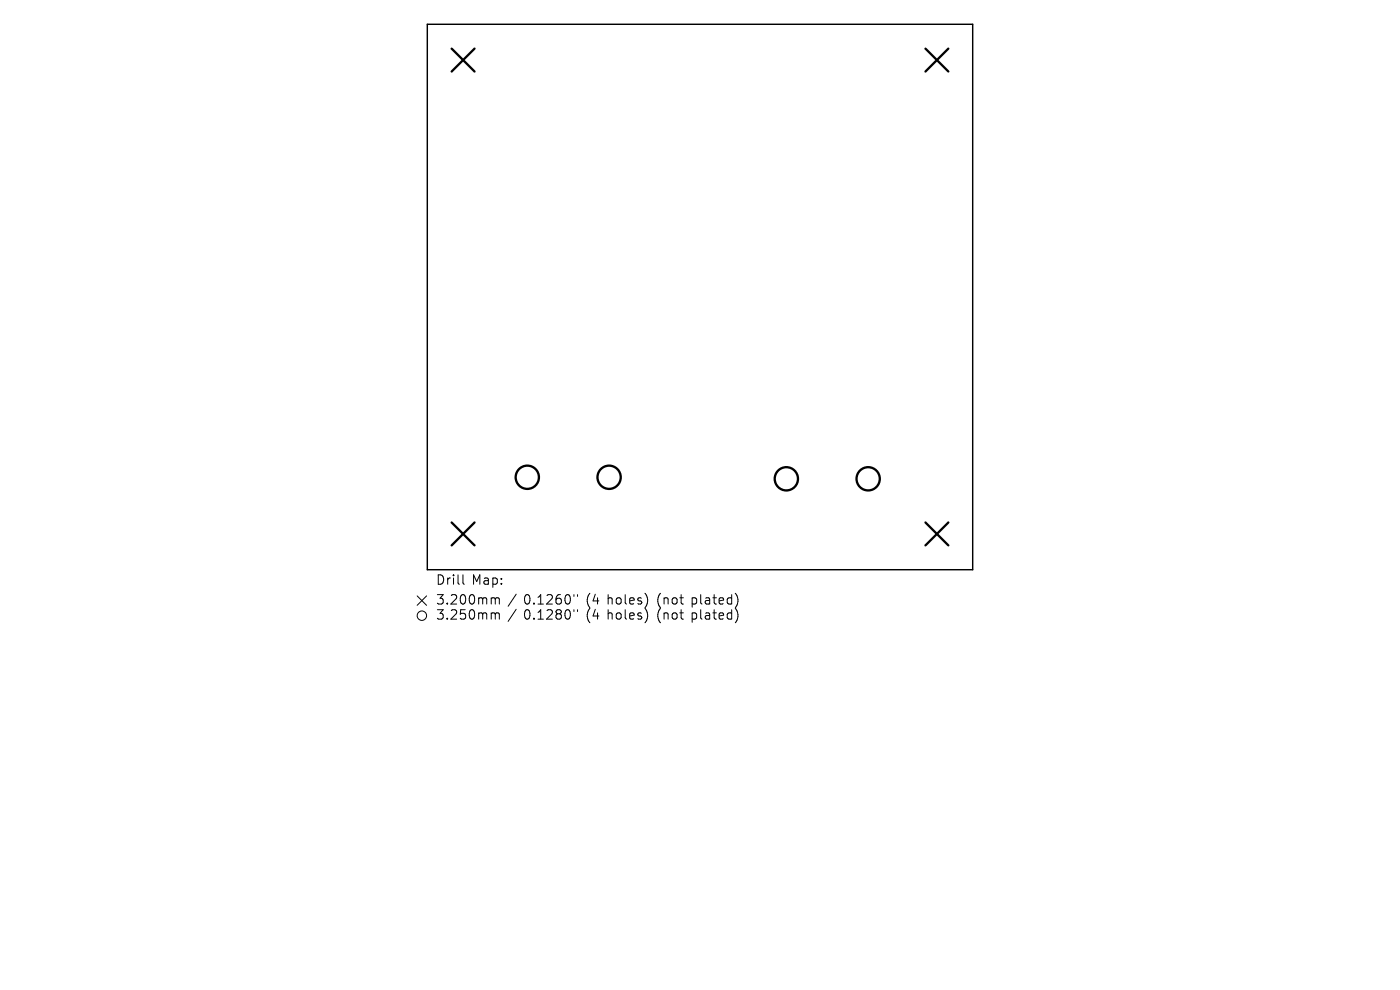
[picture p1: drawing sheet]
<svg xmlns="http://www.w3.org/2000/svg" width="297mm" height="210mm" viewBox="0 0 297 210" stroke-linecap="round" stroke-linejoin="round" font-family="sans-serif">
<defs><g id="words">
<g font-size="2.8">
<text x="92.5" y="124.5">Drill</text>
<text x="100.1" y="124.5">Map:</text>
<text x="92.5" y="128.7">3.200mm</text>
<text x="92.5" y="131.9">3.250mm</text>
<text x="111.1" y="128.7">0.1260&quot;</text>
<text x="111.1" y="131.9">0.1280&quot;</text>
<text x="124.4" y="128.7">(4</text>
<text x="124.4" y="131.9">(4</text>
<text x="128.9" y="128.7">holes)</text>
<text x="128.9" y="131.9">holes)</text>
<text x="139.6" y="128.7">(not</text>
<text x="139.6" y="131.9">(not</text>
<text x="147" y="128.7">plated)</text>
<text x="147" y="131.9">plated)</text>
</g>
</g></defs>
<path d="M90.7 5.2h115.7v115.7h-115.7z" fill="none" stroke="#000" stroke-width=".3"/>
<g fill="none" stroke="#000" stroke-width=".49">
<path d="M95.8 10.3l4.9 4.9M100.7 10.3l-4.9 4.9M196.3 10.3l4.9 4.9M201.2 10.3l-4.9 4.9M95.8 110.8l4.9 4.9M100.7 110.8l-4.9 4.9M196.3 110.8l4.9 4.9M201.2 110.8l-4.9 4.9"/>
<circle cx="111.9" cy="101.2" r="2.47"/>
<circle cx="129.2" cy="101.2" r="2.47"/>
<circle cx="166.8" cy="101.6" r="2.47"/>
<circle cx="184.2" cy="101.6" r="2.47"/>
</g>
<g fill="none" stroke="#000" stroke-width=".21">
<path d="M88.5 126.4l2 2M90.5 126.4l-2 2M98.2 121.9v1.8l.3 .2M104.8 126.8l.3 .3M104.8 130l.3 .3M105.1 127.1v1M105.1 130.3v1M105.1 127.1l.3-.3 .4 .1 .1 1.2M105.1 130.3l.3-.3 .4 .1 .1 1.2M109.5 126l-1.7 2.6M109.5 129.2l-1.7 2.6M121.8 126.1v.4"/>
<path d="M121.8 129.3v.4M122.5 126.1v.4M122.5 129.3v.4M137.3 126.7v1.3M137.3 129.9v1.3M156.1 125.9a2.35 2.35 0 0 1 0 2.9M156.1 129.1a2.35 2.35 0 0 1 0 2.9"/>
<circle cx="89.5" cy="130.6" r="1"/>
</g>
<use href="#words"/>
</svg>
